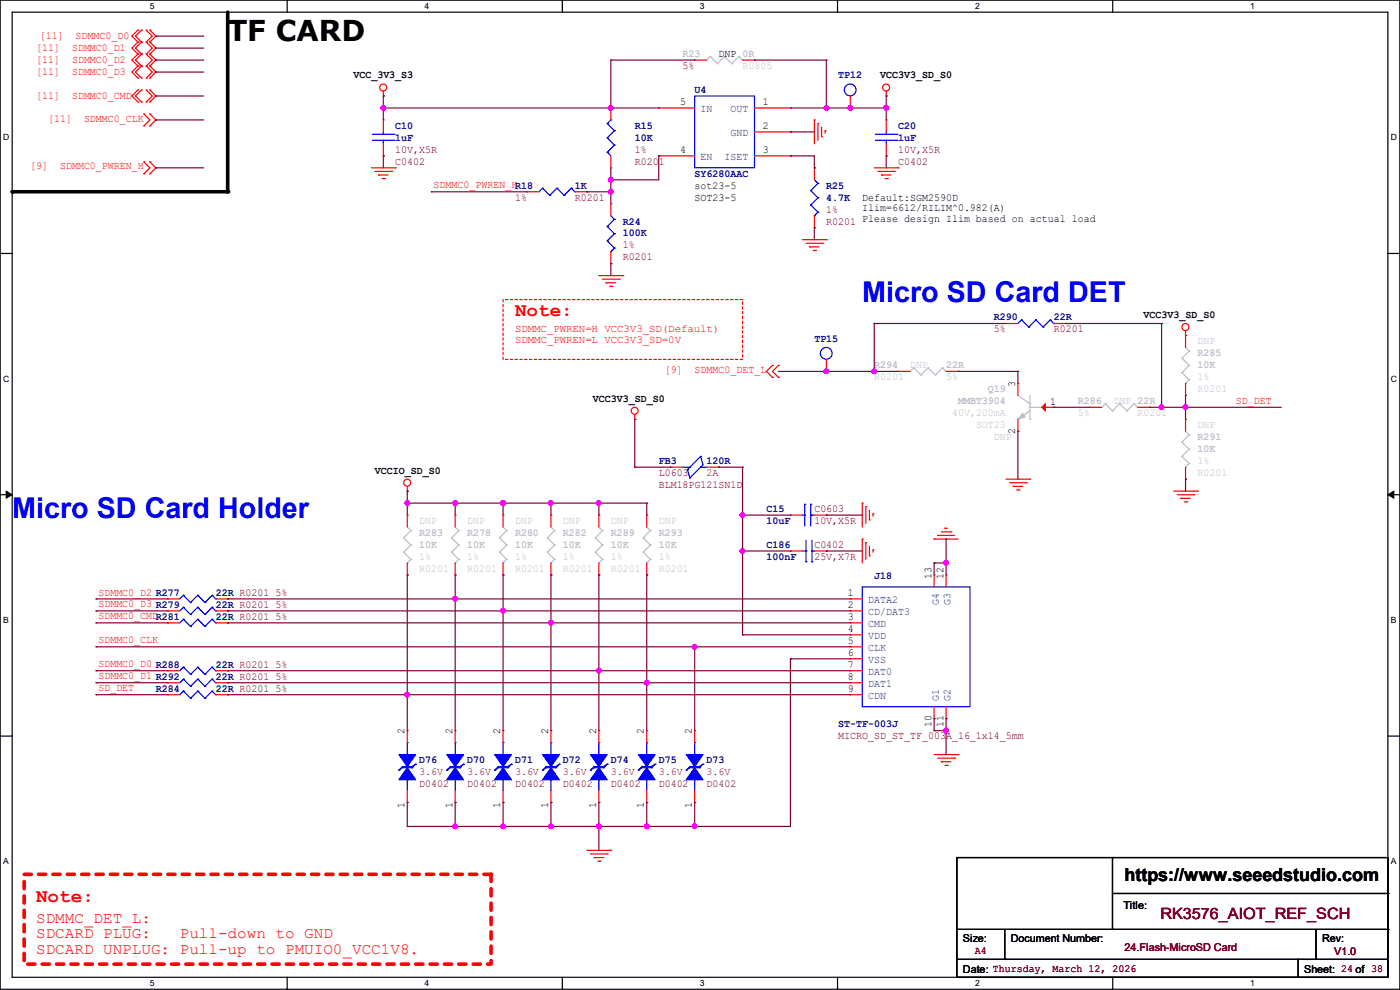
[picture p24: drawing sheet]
<svg xmlns="http://www.w3.org/2000/svg" width="297mm" height="210mm" viewBox="0 0 297 210" stroke-linecap="round" stroke-linejoin="round" font-family="sans-serif">
<defs><g id="words">
<text font-size="6.1" x="48.3" y="8.7">TF CARD</text>
<g font-size="6.1" fill="#00f">
<text x="182.9" y="64.1">Micro SD Card DET</text>
<text x="2.6" y="109.9">Micro SD Card Holder</text>
</g>
<g font-size="4.1" fill="#f00">
<text x="109.3" y="67">Note:</text>
<text x="7.7" y="191.4">Note:</text>
</g>
<text font-size="3.8" x="238.5" y="186.9">https://www.seeedstudio.com</text>
<g font-size="3.3" fill="#f00">
<text x="7.7" y="195.7">SDMMC_DET_L:</text>
<text x="7.7" y="199">SDCARD PLUG:</text>
<text x="7.7" y="202.3">SDCARD UNPLUG: Pull-up to PMUIO0_VCC1V8.</text>
<text x="38.1" y="199">Pull-down to GND</text>
</g>
<text font-size="3.3" fill="#800000" x="246.2" y="195">RK3576_AIOT_REF_SCH</text>
<g font-size="2.3" fill="#f00">
<text x="7.7" y="10.8">[11]</text>
<text x="8.4" y="8.3">[11]</text>
<text x="15.3" y="10.8">SDMMC0_D1</text>
<text x="16" y="8.3">SDMMC0_D0</text>
<text x="7.7" y="15.9">[11]</text>
<text x="7.7" y="13.3">[11]</text>
<text x="15.3" y="15.9">SDMMC0_D3</text>
<text x="15.3" y="13.3">SDMMC0_D2</text>
<text x="7.7" y="21">[11]</text>
<text x="15.3" y="21">SDMMC0_CMD</text>
<text x="10.2" y="25.8">[11]</text>
<text x="17.8" y="25.8">SDMMC0_CLK</text>
<text x="6.4" y="35.9">[9]</text>
<text x="12.7" y="35.9">SDMMC0_PWREN_H</text>
<text x="92" y="40">SDMMC0_PWREN_HR18</text>
<text x="109.3" y="70.5">SDMMC_PWREN=H VCC3V3_SD(Default)</text>
<text x="109.3" y="72.8">SDMMC_PWREN=L VCC3V3_SD=0V</text>
<text x="141" y="79.1">[9]</text>
<text x="147.4" y="79.1">SDMMC0_DET_L</text>
<text x="262.2" y="85.7">SD_DET</text>
<text x="20.9" y="126.3">SDMMC0_D2 R277</text>
<text x="20.9" y="128.9">SDMMC0_D3 R279</text>
<text x="20.9" y="131.4">SDMMC0_CMDR281</text>
<text x="20.9" y="136.5">SDMMC0_CLK</text>
<text x="20.9" y="141.6">SDMMC0_D0 R288</text>
<text x="20.9" y="144.1">SDMMC0_D1 R292</text>
<text x="20.9" y="146.6">SD_DET</text>
</g>
<g font-size="2.3">
<text x="75" y="16.6">VCC_3V3_S3</text>
<text x="152.4" y="12.1">DNP 0R</text>
<text x="186.7" y="16.6">VCC3V3_SD_S0</text>
<text x="144.3" y="22.4">5</text>
<text x="161.8" y="22.4">1</text>
<text x="161.8" y="27.4">2</text>
<text x="144.3" y="32.5">4</text>
<text x="161.8" y="32.5">3</text>
<text x="147.4" y="40">sot23-5</text>
<text x="147.4" y="42.5">SOT23-5</text>
<text x="182.9" y="42.5">Default:SGM2590D</text>
<text x="182.9" y="44.8">Ilim=6612/RILIM^0.982(A)</text>
<text x="242.6" y="67.4">VCC3V3_SD_S0</text>
<text x="215.4" y="82.1" transform="rotate(-90 215.4 82.1)">3</text>
<text x="125.8" y="85.2">VCC3V3_SD_S0</text>
<text x="222.8" y="85.9">1</text>
<text x="215.4" y="92" transform="rotate(-90 215.4 92)">2</text>
<text x="79.5" y="100.5">VCCIO_SD_S0</text>
<text x="197.6" y="122.7" transform="rotate(-90 197.6 122.7)">13</text>
<text x="200.2" y="122.7" transform="rotate(-90 200.2 122.7)">12</text>
<text x="179.9" y="126.5">1</text>
<text x="179.9" y="129">2</text>
<text x="179.9" y="131.6">3</text>
<text x="179.9" y="134.1">4</text>
<text x="179.9" y="136.7">5</text>
<text x="179.9" y="139.2">6</text>
<text x="179.9" y="141.7">7</text>
<text x="179.9" y="144.3">8</text>
<text x="179.9" y="146.8">9</text>
<text x="85.8" y="155.7" transform="rotate(-90 85.8 155.7)">2</text>
<text x="96" y="155.7" transform="rotate(-90 96 155.7)">2</text>
<text x="106.1" y="155.7" transform="rotate(-90 106.1 155.7)">2</text>
<text x="116.3" y="155.7" transform="rotate(-90 116.3 155.7)">2</text>
<text x="126.5" y="155.7" transform="rotate(-90 126.5 155.7)">2</text>
<text x="136.6" y="155.7" transform="rotate(-90 136.6 155.7)">2</text>
<text x="146.8" y="155.7" transform="rotate(-90 146.8 155.7)">2</text>
<text x="197.6" y="154.2" transform="rotate(-90 197.6 154.2)">10</text>
<text x="200.2" y="154.2" transform="rotate(-90 200.2 154.2)">11</text>
<text x="85.8" y="171.5" transform="rotate(-90 85.8 171.5)">1</text>
<text x="96" y="171.5" transform="rotate(-90 96 171.5)">1</text>
<text x="106.1" y="171.5" transform="rotate(-90 106.1 171.5)">1</text>
<text x="116.3" y="171.5" transform="rotate(-90 116.3 171.5)">1</text>
<text x="126.5" y="171.5" transform="rotate(-90 126.5 171.5)">1</text>
<text x="136.6" y="171.5" transform="rotate(-90 136.6 171.5)">1</text>
<text x="146.8" y="171.5" transform="rotate(-90 146.8 171.5)">1</text>
<text x="238.3" y="192.9">Title:</text>
<text x="204.3" y="199.7">Size:</text>
<text x="214.4" y="199.7">Document Number:</text>
<text x="280.5" y="199.7">Rev:</text>
<text x="204.3" y="206.3">Date: Thursday, March 12, 2026</text>
<text x="276.7" y="206.3">Sheet: 24 of 38</text>
</g>
<g font-size="2.3" fill="#c0c0c0">
<text x="144.8" y="12.1">R23</text>
<text x="157.5" y="14.6">R0805</text>
<text x="254" y="75.6">R285</text>
<text x="254" y="73">DNP</text>
<text x="185.5" y="78.1">R294</text>
<text x="185.5" y="80.6">R0201</text>
<text x="193.1" y="78.1">DNP</text>
<text x="200.7" y="78.1">22R</text>
<text x="209.6" y="83.2">Q19</text>
<text x="254" y="78.1">10K</text>
<text x="254" y="80.6">1%</text>
<text x="254" y="83.2">R0201</text>
<text x="202" y="88.3">40V,200mA</text>
<text x="203.2" y="85.7">MMBT3904</text>
<text x="228.6" y="85.7">R286</text>
<text x="236.3" y="85.7">DNP 22R</text>
<text x="241.3" y="88.3">R0201</text>
<text x="207.1" y="90.8">SOT23</text>
<text x="210.9" y="93.3">DNP</text>
<text x="254" y="93.3">R291</text>
<text x="254" y="95.9">10K</text>
<text x="254" y="90.8">DNP</text>
<text x="254" y="98.4">1%</text>
<text x="254" y="101">R0201</text>
<text x="88.9" y="113.7">R283</text>
<text x="88.9" y="111.1">DNP</text>
<text x="99.1" y="113.7">R278</text>
<text x="99.1" y="111.1">DNP</text>
<text x="109.3" y="113.7">R280</text>
<text x="109.3" y="111.1">DNP</text>
<text x="119.4" y="113.7">R282</text>
<text x="119.4" y="111.1">DNP</text>
<text x="129.6" y="113.7">R289</text>
<text x="129.6" y="111.1">DNP</text>
<text x="139.7" y="113.7">R293</text>
<text x="139.7" y="111.1">DNP</text>
<text x="88.9" y="116.2">10K</text>
<text x="88.9" y="118.7">1%</text>
<text x="99.1" y="116.2">10K</text>
<text x="99.1" y="118.7">1%</text>
<text x="109.3" y="116.2">10K</text>
<text x="109.3" y="118.7">1%</text>
<text x="119.4" y="116.2">10K</text>
<text x="119.4" y="118.7">1%</text>
<text x="129.6" y="116.2">10K</text>
<text x="129.6" y="118.7">1%</text>
<text x="139.7" y="116.2">10K</text>
<text x="139.7" y="118.7">1%</text>
<text x="88.9" y="121.3">R0201</text>
<text x="99.1" y="121.3">R0201</text>
<text x="109.3" y="121.3">R0201</text>
<text x="119.4" y="121.3">R0201</text>
<text x="129.6" y="121.3">R0201</text>
<text x="139.7" y="121.3">R0201</text>
</g>
<g font-size="2.3" fill="#800000">
<text x="144.8" y="14.6">5%</text>
<text x="83.9" y="34.9">C0402</text>
<text x="83.9" y="32.4">10V,X5R</text>
<text x="134.7" y="32.4">1%</text>
<text x="134.7" y="34.9">R0201</text>
<text x="190.5" y="34.9">C0402</text>
<text x="190.5" y="32.4">10V,X5R</text>
<text x="109.3" y="42.5">1%</text>
<text x="122" y="42.5">R0201</text>
<text x="175.3" y="45.1">1%</text>
<text x="175.3" y="47.6">R0201 Please design Ilim based on actual load</text>
<text x="132.1" y="52.7">1%</text>
<text x="132.1" y="55.2">R0201</text>
<text x="210.9" y="70.5">5%</text>
<text x="223.6" y="70.5">R0201</text>
<text x="139.7" y="101">L0603</text>
<text x="139.7" y="103.5">BLM18PG121SN1D</text>
<text x="172.8" y="108.6">C0603</text>
<text x="172.8" y="111.1">10V,X5R</text>
<text x="172.8" y="116.2">C0402</text>
<text x="172.8" y="118.7">25V,X7R</text>
<text x="58.5" y="131.4">5%</text>
<text x="58.5" y="126.4">5%</text>
<text x="58.5" y="128.9">5%</text>
<text x="58.5" y="141.6">5%</text>
<text x="58.5" y="144.1">5%</text>
<text x="58.5" y="146.7">5%</text>
<text x="177.8" y="156.8">MICRO_SD_ST_TF_003A_16_1x14_5mm</text>
<text x="88.9" y="167">D0402</text>
<text x="99.1" y="167">D0402</text>
<text x="109.3" y="167">D0402</text>
<text x="119.4" y="167">D0402</text>
<text x="129.6" y="167">D0402</text>
<text x="139.7" y="167">D0402</text>
<text x="149.9" y="167">D0402</text>
<text x="206.8" y="202.3">A4</text>
<text x="238.6" y="201.8">24.Flash-MicroSD Card</text>
<text x="283" y="202.5">V1.0</text>
</g>
<g font-size="2.3" fill="#000080">
<text x="177.8" y="16.6">TP12</text>
<text x="147.4" y="19.7">U4</text>
<text x="83.9" y="27.3">C10</text>
<text x="83.9" y="29.8">1uF</text>
<text x="134.7" y="27.3">R15</text>
<text x="134.7" y="29.8">10K</text>
<text x="190.5" y="27.3">C20</text>
<text x="190.5" y="29.8">1uF</text>
<text x="122" y="40">1K</text>
<text x="147.4" y="37.5">SY6280AAC</text>
<text x="175.3" y="40">R25</text>
<text x="132.1" y="47.6">R24</text>
<text x="175.3" y="42.5">4.7K</text>
<text x="132.1" y="50.2">100K</text>
<text x="210.9" y="67.9">R290</text>
<text x="223.6" y="67.9">22R</text>
<text x="172.8" y="72.5">TP15</text>
<text x="139.7" y="98.4">FB3</text>
<text x="149.9" y="98.4">120R</text>
<text x="162.6" y="108.6">C15</text>
<text x="162.6" y="111.1">10uF</text>
<text x="162.6" y="116.2">C186</text>
<text x="162.6" y="118.7">100nF</text>
<text x="185.5" y="122.8">J18</text>
<text x="45.8" y="131.4">22R R0201</text>
<text x="45.8" y="126.4">22R R0201</text>
<text x="45.8" y="128.9">22R R0201</text>
<text x="45.8" y="141.6">22R R0201</text>
<text x="33.1" y="146.7">R284</text>
<text x="45.8" y="144.1">22R R0201</text>
<text x="45.8" y="146.7">22R R0201</text>
<text x="177.8" y="154.3">ST-TF-003J</text>
<text x="88.9" y="161.9">D76</text>
<text x="99.1" y="161.9">D70</text>
<text x="109.3" y="161.9">D71</text>
<text x="119.4" y="161.9">D72</text>
<text x="129.6" y="161.9">D74</text>
<text x="139.7" y="161.9">D75</text>
<text x="149.9" y="161.9">D73</text>
</g>
<g font-size="2.3" fill="#004080">
<text x="148.6" y="23.8">IN</text>
<text x="155" y="23.8">OUT</text>
<text x="155" y="28.9">GND</text>
<text x="148.6" y="34">EN</text>
<text x="153.7" y="34">ISET</text>
<text x="184.2" y="128">DATA2</text>
<text x="184.2" y="130.5">CD/DAT3</text>
<text x="199.1" y="128.3" transform="rotate(-90 199.1 128.3)">G4</text>
<text x="201.7" y="128.3" transform="rotate(-90 201.7 128.3)">G3</text>
<text x="184.2" y="133.1">CMD</text>
<text x="184.2" y="135.6">VDD</text>
<text x="184.2" y="138.1">CLK</text>
<text x="184.2" y="140.7">VSS</text>
<text x="184.2" y="143.2">DAT0</text>
<text x="184.2" y="145.8">DAT1</text>
<text x="184.2" y="148.3">CDN</text>
<text x="199.1" y="148.6" transform="rotate(-90 199.1 148.6)">G1</text>
<text x="201.7" y="148.6" transform="rotate(-90 201.7 148.6)">G2</text>
</g>
<g font-size="2.3" fill="#800040">
<text x="149.9" y="101">2A</text>
<text x="88.9" y="164.5">3.6V</text>
<text x="99.1" y="164.5">3.6V</text>
<text x="109.3" y="164.5">3.6V</text>
<text x="119.4" y="164.5">3.6V</text>
<text x="129.6" y="164.5">3.6V</text>
<text x="139.7" y="164.5">3.6V</text>
<text x="149.9" y="164.5">3.6V</text>
</g>
<g font-size="1.8">
<text x="31.8" y="1.9">5</text>
<text x="90.1" y="1.9">4</text>
<text x="148.5" y="1.9">3</text>
<text x="206.8" y="1.9">2</text>
<text x="265.2" y="1.9">1</text>
<text x=".7" y="29.8">D</text>
<text x="295.1" y="29.8">D</text>
<text x=".7" y="80.9">C</text>
<text x="295.1" y="80.9">C</text>
<text x=".7" y="132.1">B</text>
<text x="295.1" y="132.1">B</text>
<text x=".7" y="183.3">A</text>
<text x="295.1" y="183.3">A</text>
<text x="31.8" y="209.2">5</text>
<text x="90.1" y="209.2">4</text>
<text x="148.5" y="209.2">3</text>
<text x="206.8" y="209.2">2</text>
<text x="265.2" y="209.2">1</text>
</g>
</g></defs>
<path d="M0 0h297v209.8h-297zM2.6 2.6h291.8v204.7h-291.8z" fill="none" stroke="#000" stroke-width=".25"/>
<g fill="#fff">
<path d="M31.7 .3h1v2h-1z"/>
<path d="M31.7 207.6h1v2h-1z"/>
</g>
<path d="M60.9 0v2.6M60.9 207.3v2.5" fill="none" stroke="#000" stroke-width=".25"/>
<g fill="#fff">
<path d="M90.1 .3h1v2h-1z"/>
<path d="M90.1 207.6h1v2h-1z"/>
</g>
<path d="M119.3 0v2.6M119.3 207.3v2.5" fill="none" stroke="#000" stroke-width=".25"/>
<g fill="#fff">
<path d="M148.5 .3h.9v2h-.9z"/>
<path d="M148.5 207.6h.9v2h-.9z"/>
</g>
<path d="M177.7 0v2.6M177.7 207.3v2.5" fill="none" stroke="#000" stroke-width=".25"/>
<g fill="#fff">
<path d="M206.8 .3h1v2h-1z"/>
<path d="M206.8 207.6h1v2h-1z"/>
</g>
<path d="M236.1 0v2.6M236.1 207.3v2.5" fill="none" stroke="#000" stroke-width=".25"/>
<g fill="#fff">
<path d="M265.2 .3h1v2h-1z"/>
<path d="M265.2 207.6h1v2h-1z"/>
<path d="M.7 28.2h1.2v1.9h-1.2z"/>
<path d="M295.1 28.2h1.2v1.9h-1.2z"/>
<path d="M.7 79.3h1.2v2h-1.2z"/>
<path d="M295.1 79.3h1.2v2h-1.2z"/>
</g>
<path d="M0 53.8h2.6M294.4 53.8h2.6" fill="none" stroke="#000" stroke-width=".25"/>
<g fill="#fff">
<path d="M.7 130.5h1.2v2h-1.2z"/>
<path d="M295.1 130.5h1.1v2h-1.1z"/>
</g>
<path d="M0 104.9h2.6M294.4 104.9h2.6" fill="none" stroke="#000" stroke-width=".25"/>
<path d="M1.3 104.2l1.3 .7-1.3 .8zM294.4 104.9l1.3-.7v1.5z" fill="#000" stroke="#000" stroke-width=".21"/>
<g fill="#fff">
<path d="M.7 181.7h1.2v2h-1.2z"/>
<path d="M295.1 181.7h1.1v2h-1.1z"/>
</g>
<g fill="none" stroke="#000" stroke-width=".25">
<path d="M0 156.1h2.6M294.4 156.1h2.6M203 181.9h91.4v25.4h-91.4zM203 197.1h91.4M213.1 197.1v6.4M236 181.9h.1M236 181.9v15.2M236 189.5h58.4M279.2 197.1v6.4M294.4 197.1h.1M294.4 189.5h.1M203 203.5h.1"/>
<path d="M203 203.5h91.4M213.1 203.5h.1M275.4 207.3h.1M275.4 203.5v3.8M279.2 203.5h.1"/>
</g>
<path d="M106.7 63.5h50.8v12.7h-50.8z" fill="none" stroke="#f00" stroke-width=".25" stroke-dasharray=".5 .5"/>
<path d="M48.3 2.6v38.1h-45.7" fill="none" stroke="#000" stroke-width=".76"/>
<g fill="#000">
<circle cx="2.6" cy="40.7" r=".38"/>
<circle cx="48.3" cy="40.7" r=".38"/>
</g>
<path d="M5.1 185.5h99.1v19h-99.1z" fill="none" stroke="#f00" stroke-width=".76" stroke-dasharray="1.5 1.5"/>
<g fill="none" stroke="#f00" stroke-width=".25">
<path d="M29.3 16.6h.1M29.3 14h.1M29.3 19.1h.1M29.3 11.5h.1M29.3 8.9h.1M29.3 6.4h.1M29.3 19.1l-1.3 1.3 1.3 1.2M29.3 8.9l-1.3 1.3 1.3 1.3M29.3 14l-1.3 1.3 1.3 1.3M29.3 6.4l-1.3 1.3 1.3 1.2M29.3 11.5l-1.3 1.2 1.3 1.3M30 16.6h.1"/>
<path d="M30 14h.1M30 19.1h.1M30 11.5h.1M30 8.9h.1M30 6.4h.1M30 14l-1.3 1.3 1.3 1.3M30 19.1l-1.3 1.3 1.3 1.2M30 11.5l-1.3 1.2 1.3 1.3M30 8.9l-1.3 1.3 1.3 1.3M30 6.4l-1.3 1.3 1.3 1.2M31 14h.1M31 16.6h.1"/>
<path d="M31 19.1h.1M31 11.5h.1M31 8.9h.1M31 6.4h.1M31 14l1.3 1.3-1.3 1.3M31 19.1l1.3 1.3-1.3 1.2M31 11.5l1.3 1.2-1.3 1.3M31 8.9l1.3 1.3-1.3 1.3M31 6.4l1.3 1.3-1.3 1.2M31.8 16.6h.1M31.8 14h.1M31.8 19.1h.1"/>
<path d="M31.8 11.5h.1M31.8 8.9h.1M31.8 6.4h.1M31.8 14l1.3 1.3-1.3 1.3M31.8 19.1l1.3 1.3-1.3 1.2M31.8 8.9l1.3 1.3-1.3 1.3M31.8 11.5l1.3 1.2-1.3 1.3M31.8 6.4l1.3 1.3-1.3 1.2M81.3 19.3v1.1M147.4 12.7h.1M147.4 12.7h2.5M157.5 12.7h2.6"/>
<path d="M160.1 12.7h.1M188 19.3v1.1M29.3 21.6h.1M30 21.6h.1M30.5 34.3h.1M30.5 36.9h.1M30.5 24.2h.1M30.5 26.7h.1M30.5 34.3l1.3 1.3-1.3 1.3M30.5 24.2l1.3 1.2-1.3 1.3M31 21.6h.1M31.8 36.9h.1"/>
<path d="M31.8 34.3h.1M31.8 26.7h.1M31.8 24.2h.1M31.8 21.6h.1M31.8 34.3l1.3 1.3-1.3 1.3M31.8 24.2l1.3 1.2-1.3 1.3M78.8 35.6h5.1M79.5 36.4h3.6M80.3 37.1h.1M80.3 37.1h2M81.1 37.9h.5M81.3 20.4h.1"/>
<path d="M81.3 25.4h.1M81.3 33.1h.1M81.3 25.4v2.6M81.3 30.5v2.6M81.6 37.9h.1M83.1 36.4h.1M83.9 35.6h.1M129.6 35.6h.1M129.6 22.9h.1M129.6 22.9v2.5M129.6 33.1v2.5M139.7 33.1h.1"/>
<path d="M139.7 22.9h.1M139.7 22.9h7.7M139.7 33.1h7.7M160.1 22.9h7.6M160.1 28h7.6M160.1 33.1h7.6M167.7 22.9h.1M167.7 28h.1M167.7 33.1h.1M172.8 25.4h.1M172.8 35.6h.1M172.8 25.4v5.1"/>
<path d="M172.8 35.6v2.5M173.5 26.2h.1M173.5 26.2v3.6M174.3 29h.1M174.3 27v2M175 27.7h.1M175 27.7v.5M180.4 22.9h.1M180.4 20.4v2.5M185.5 35.6h5M186.2 36.4h3.6M187 37.1h.1"/>
<path d="M187 37.1h2M187.7 37.9h.6M188 20.4h.1M188 25.4h.1M188 33.1h.1M188 25.4v2.6M188 30.5v2.6M188.3 37.9h.1M189.8 36.4h.1M190.5 35.6h.1M111.8 40.7h.1M111.8 40.7h2.5"/>
<path d="M122 40.7h2.5M124.5 40.7h.1M127 58.5h5.1M127.8 59.2h3.6M128.6 60h.1M128.6 60h2M129.6 43.2h.1M129.6 55.9h.1M129.6 43.2v2.6M129.6 53.4v2.5M131.4 59.2h.1M132.1 58.5h.1"/>
<path d="M170.2 50.8h5.1M171 51.6h3.5M171.7 52.4h.1M171.7 52.4h2.1M172.5 53.1h.5M172.8 48.3h.1M172.8 45.8v2.5M173 53.1h.1M174.5 51.6h.1M175.3 50.8h.1M129.3 60.7h.5M129.8 60.7h.1"/>
<path d="M163.9 77.5h.1M163.9 77.5l-1.3 1.3 1.3 1.3M165.1 77.5h.1M165.1 77.5l-1.2 1.3 1.2 1.3M175.3 78.8h.1M175.3 76.2v2.6M190.5 78.8h.1M190.5 78.8h2.6M200.7 78.8h2.5M203.2 78.8h.1M213.4 68.6h.1M213.4 68.6h2.5"/>
<path d="M223.6 68.6h2.5M226.1 68.6h.1M251.5 71.2h.1M251.5 70.1v3.6M134.7 88.9h.1M134.7 87.9v1M142.3 99.1h.1M142.3 99.1h2.5M149.9 99.1h2.5M152.4 99.1h.1M163.9 80.1h.1M165.1 80.1h.1"/>
<path d="M215.9 91.5h.1M215.9 81.3h.1M215.9 81.3v2.6M215.9 88.9v2.6M221 86.4h2.6M223.6 86.4h.1M231.2 86.4h.1M231.2 86.4h2.5M241.3 86.4h2.6M243.9 86.4h.1M251.5 83.9h.1M251.5 88.9h.1"/>
<path d="M251.5 81.3v2.6M251.5 88.9v2.6M251.5 99.1v2.5M86.4 104.2h.1M86.4 109.3h.1M86.4 103.2v1M86.4 109.3v2.5M86.4 119.4v2.6M96.6 109.3h.1M96.6 109.3v2.5M96.6 119.4v2.6M106.7 109.3h.1"/>
<path d="M106.7 109.3v2.5M106.7 119.4v2.6M116.9 109.3h.1M116.9 109.3v2.5M116.9 119.4v2.6M127 109.3h.1M127 109.3v2.5M127 119.4v2.6M137.2 109.3h.1M137.2 109.3v2.5M137.2 119.4v2.6M167.7 109.3h.1"/>
<path d="M167.7 116.9h.1M167.7 109.3h2.5M167.7 116.9h2.5M172.8 109.3h2.5M172.8 116.9h2.5M175.3 109.3h.1M175.3 116.9h.1M182.9 114.3h.1M182.9 106.7h.1M182.9 106.7v5.1M182.9 114.3v5.1M183.7 115.1h.1"/>
<path d="M183.7 107.5h.1M183.7 107.5v3.5M183.7 115.1v3.6M184.4 117.9h.1M184.4 110.3h.1M184.4 108.2v2.1M184.4 115.9v2M185.2 116.6h.1M185.2 109h.1M185.2 109v.5M185.2 116.6v.5M198.2 114.3h.1"/>
<path d="M198.2 114.3h5M198.9 113.6h.1M198.9 113.6h3.6M199.7 112.8h2M200.4 112.1h.1M200.4 112.1h.6M201.7 112.8h.1M213.4 101.6h5.1M214.2 102.4h3.5M214.9 103.2h.1M214.9 103.2h2.1M215.7 103.9h.5"/>
<path d="M216.2 103.9h.1M217.7 102.4h.1M218.5 101.6h.1M249 104.2h5M249.7 104.9h3.6M250.5 105.7h.1M250.5 105.7h2M251.2 106.5h.6M251.5 101.6h.1M251.8 106.5h.1M253.3 104.9h.1M254 104.2h.1"/>
<path d="M35.6 132.1h.1M35.6 127h.1M35.6 129.6h.1M35.6 132.1h2.5M35.6 127h2.5M35.6 129.6h2.5M45.8 132.1h2.5M45.8 127h2.5M45.8 129.6h2.5M48.3 132.1h.1M48.3 127h.1M48.3 129.6h.1"/>
<path d="M86.4 122h.1M96.6 122h.1M106.7 122h.1M116.9 122h.1M127 122h.1M137.2 122h.1M180.4 127h.1M180.4 129.6h.1M180.4 132.1h.1M180.4 134.7h.1M180.4 137.2h.1M180.4 139.7h.1"/>
<path d="M180.4 132.1h2.5M180.4 127h2.5M180.4 129.6h2.5M180.4 134.7h2.5M180.4 137.2h2.5M180.4 139.7h2.5M198.2 122h.1M198.2 122v2.5M200.7 122h.1M200.7 122v2.5M35.6 144.8h.1M35.6 147.4h.1"/>
<path d="M35.6 142.3h.1M35.6 144.8h2.5M35.6 142.3h2.5M35.6 147.4h2.5M45.8 144.8h2.5M45.8 142.3h2.5M45.8 147.4h2.5M48.3 144.8h.1M48.3 147.4h.1M48.3 142.3h.1M86.4 155h.1M86.4 155v2.5"/>
<path d="M96.6 155h.1M96.6 155v2.5M106.7 155h.1M106.7 155v2.5M116.9 155h.1M116.9 155v2.5M127 155h.1M127 155v2.5M137.2 155h.1M137.2 155v2.5M147.4 155h.1M147.4 155v2.5"/>
<path d="M180.4 142.3h.1M180.4 144.8h.1M180.4 147.4h.1M180.4 144.8h2.5M180.4 142.3h2.5M180.4 147.4h2.5M198.2 152.4h.1M198.2 149.9v2.5M200.7 152.4h.1M200.7 149.9v2.5M86.4 170.2h.1M86.4 167.7v2.5"/>
<path d="M96.6 170.2h.1M96.6 167.7v2.5M106.7 170.2h.1M106.7 167.7v2.5M116.9 170.2h.1M116.9 167.7v2.5M127 170.2h.1M127 167.7v2.5M137.2 170.2h.1M137.2 167.7v2.5M147.4 170.2h.1M147.4 167.7v2.5"/>
<path d="M198.2 160.1h5M198.9 160.8h3.6M199.7 161.6h.1M199.7 161.6h2M200.4 162.3h.6M201 162.3h.1M202.5 160.8h.1M203.2 160.1h.1M124.5 180.4h5.1M125.3 181.1h3.5M126 181.9h.1M126 181.9h2.1"/>
<path d="M126.8 182.7h.5M127.3 182.7h.1M128.8 181.1h.1M129.6 180.4h.1"/>
<circle cx="81.3" cy="18.6" r=".74"/>
<circle cx="188" cy="18.6" r=".74"/>
<circle cx="251.5" cy="69.4" r=".74"/>
<circle cx="134.6" cy="87.1" r=".74"/>
<circle cx="86.4" cy="102.4" r=".74"/>
</g>
<g fill="none" stroke="#00f" stroke-width=".25">
<path d="M79 28.5h4.6M79 29.8h4.6M81.3 29.8h.1M81.3 28.5h.1M81.3 28v.5M81.3 29.8v.7M83.6 28.5h.1M83.6 29.8h.1M115.1 39.9h.1M115.1 39.9l-.8 .8M115.1 39.9l1.5 1.5M118.2 39.9h.1"/>
<path d="M118.2 39.9l-1.6 1.5M118.2 39.9l1.5 1.5M121.2 39.9h.1M121.2 39.9l-1.5 1.5M121.2 39.9l.8 .8M128.8 32.3h.1M128.8 29.3h.1M128.8 26.2h.1M128.8 32.3l.8 .8M128.8 29.3l1.5 1.5M128.8 26.2l1.5 1.5M129.6 25.4h.1"/>
<path d="M129.6 25.4l-.8 .8M130.3 30.8h.1M130.3 27.7h.1M130.3 27.7l-1.5 1.6M130.3 30.8l-1.5 1.5M147.4 20.4h12.7v15.2h-12.7zM172.8 38.1l.7 .8M173.5 38.9h.1M173.5 38.9l-1.5 1.5M185.7 28.5h4.6M185.7 29.8h4.6M188 29.8h.1"/>
<path d="M188 28.5h.1M188 28v.5M188 29.8v.7M190.3 28.5h.1M190.3 29.8h.1M116.6 41.4h.1M119.7 41.4h.1M122 40.7h.1M128.8 48h.1M128.8 51.1h.1M128.8 48l1.5 1.6M128.8 51.1l1.5 1.5"/>
<path d="M129.6 53.4h.1M129.6 45.8l.7 .7M130.3 46.5h.1M130.3 49.6h.1M130.3 52.6h.1M130.3 46.5l-1.5 1.5M130.3 49.6l-1.5 1.5M130.3 52.6l-.7 .8M172 40.4h.1M172 43.5h.1M172 40.4l1.5 1.6M172 43.5l1.5 1.5"/>
<path d="M172.8 45.8h.1M173.5 42h.1M173.5 45h.1M173.5 42l-1.5 1.5M173.5 45l-.7 .8M216.7 67.9h.1M216.7 67.9l-.8 .7M216.7 67.9l1.5 1.5M218.2 69.4h.1M219.8 67.9h.1M219.8 67.9l-1.6 1.5M219.8 67.9l1.5 1.5"/>
<path d="M221.3 69.4h.1M222.8 67.9h.1M222.8 67.9l-1.5 1.5M222.8 67.9l.8 .7M223.6 68.6h.1M144.8 99.1h1.5M145.8 99.6h.1M145.8 99.6l.5 1.8M146.3 99.1h.1M148.6 96.8h.1M148.6 99.1h.1M148.6 96.8l.5 1.8-2.8 2.8"/>
<path d="M148.6 96.8l-2.8 2.8M148.6 99.1h1.3M146.3 101.4h.1M170.2 109.3h.5M170.2 116.9h.8M170.7 107h.1M170.7 109.3h.1M170.7 107v4.5M171 116.9h.1M171 119.2h.1M171 114.6v4.6M172 109.3h.1"/>
<path d="M172 107h.1M172 109.3h.8M172 107v4.5M172.3 119.2h.1M172.3 116.9h.1M172.3 114.6v4.6M172.3 116.9h.5M38.9 131.4h.1M38.9 126.3h.1M38.9 128.8h.1M38.9 131.4l-.8 .7M38.9 131.4l1.5 1.5"/>
<path d="M38.9 126.3l-.8 .7M38.9 126.3l1.5 1.5M38.9 128.8l-.8 .8M38.9 128.8l1.5 1.5M40.4 132.9h.1M40.4 127.8h.1M40.4 130.3h.1M42 131.4h.1M42 126.3h.1M42 128.8h.1M42 131.4l-1.6 1.5M42 131.4l1.5 1.5"/>
<path d="M42 126.3l-1.6 1.5M42 126.3l1.5 1.5M42 128.8l-1.6 1.5M42 128.8l1.5 1.5M43.5 132.9h.1M43.5 127.8h.1M43.5 130.3h.1M45 131.4h.1M45 126.3h.1M45 128.8h.1M45 131.4l-1.5 1.5M45 131.4l.8 .7"/>
<path d="M45 126.3l-1.5 1.5M45 126.3l.8 .7M45 128.8l-1.5 1.5M45 128.8l.8 .8M45.8 132.1h.1M45.8 127h.1M45.8 129.6h.1M182.9 124.5h22.9v25.4h-22.9zM38.9 144.1h.1M38.9 146.6h.1M38.9 141.5h.1M38.9 144.1l-.8 .7"/>
<path d="M38.9 144.1l1.5 1.5M38.9 146.6l-.8 .8M38.9 146.6l1.5 1.5M38.9 141.5l-.8 .8M38.9 141.5l1.5 1.5M40.4 145.6h.1M40.4 148.1h.1M40.4 143h.1M42 144.1h.1M42 146.6h.1M42 141.5h.1M42 144.1l-1.6 1.5"/>
<path d="M42 144.1l1.5 1.5M42 146.6l-1.6 1.5M42 146.6l1.5 1.5M42 141.5l-1.6 1.5M42 141.5l1.5 1.5M43.5 145.6h.1M43.5 148.1h.1M43.5 143h.1M45 144.1h.1M45 146.6h.1M45 141.5h.1M45 144.1l-1.5 1.5"/>
<path d="M45 144.1l.8 .7M45 146.6l-1.5 1.5M45 146.6l.8 .8M45 141.5l-1.5 1.5M45 141.5l.8 .8M45.8 144.8h.1M45.8 147.4h.1M45.8 142.3h.1M86.4 157.5h.1M86.4 157.5v2.6M96.6 157.5h.1M96.6 157.5v2.6"/>
<path d="M106.7 157.5h.1M106.7 157.5v2.6M116.9 157.5h.1M116.9 157.5v2.6M127 157.5h.1M127 157.5v2.6M137.2 157.5h.1M137.2 157.5v2.6M147.4 157.5h.1M147.4 157.5v2.6M84.6 163.4h.1M85.4 162.6h.1"/>
<path d="M85.4 162.6h2M85.4 162.6l-.8 .8M86.4 165.4h.1M86.4 165.4v2.3M87.4 162.6h.1M87.4 162.9h.1M87.4 162.9h-2l-.8 .5M88.2 162.1h.1M88.2 162.1l-.8 .5M88.2 162.1l-.8 .8M94.8 163.4h.1M95.5 162.6h.1"/>
<path d="M95.5 162.6h2.1M95.5 162.6l-.7 .8M96.6 165.4h.1M96.6 165.4v2.3M97.6 162.6h.1M97.6 162.9h.1M97.6 162.9h-2.1l-.7 .5M98.3 162.1h.1M98.3 162.1l-.7 .5M98.3 162.1l-.7 .8M104.9 163.4h.1M105.7 162.6h.1"/>
<path d="M105.7 162.6h2M105.7 162.6l-.8 .8M106.7 165.4h.1M106.7 165.4v2.3M107.7 162.6h.1M107.7 162.9h.1M107.7 162.9h-2l-.8 .5M108.5 162.1h.1M108.5 162.1l-.8 .5M108.5 162.1l-.8 .8M115.1 163.4h.1M115.9 162.6h.1"/>
<path d="M115.9 162.6h2M115.9 162.6l-.8 .8M116.9 165.4h.1M116.9 165.4v2.3M117.9 162.6h.1M117.9 162.9h.1M117.9 162.9h-2l-.8 .5M118.7 162.1h.1M118.7 162.1l-.8 .5M118.7 162.1l-.8 .8M125.3 163.4h.1M126 162.6h.1"/>
<path d="M126 162.6h2.1M126 162.6l-.7 .8M127 165.4h.1M127 165.4v2.3M128.1 162.6h.1M128.1 162.9h.1M128.1 162.9h-2.1l-.7 .5M128.8 162.1h.1M128.8 162.1l-.7 .5M128.8 162.1l-.7 .8M135.4 163.4h.1M136.2 162.6h.1"/>
<path d="M136.2 162.6h2M136.2 162.6l-.8 .8M137.2 165.4h.1M137.2 165.4v2.3M138.2 162.6h.1M138.2 162.9h.1M138.2 162.9h-2l-.8 .5M139 162.1h.1M139 162.1l-.8 .5M139 162.1l-.8 .8M145.6 163.4h.1M146.3 162.6h.1"/>
<path d="M146.3 162.6h2.1M146.3 162.6l-.7 .8M147.4 165.4h.1M147.4 165.4v2.3M148.4 162.6h.1M148.4 162.9h.1M148.4 162.9h-2.1l-.7 .5M149.1 162.1h.1M149.1 162.1l-.7 .5M149.1 162.1l-.7 .8"/>
<circle cx="180.4" cy="19.1" r="1.25"/>
<circle cx="175.3" cy="75" r="1.25"/>
</g>
<g fill="none" stroke="#c0c0c0" stroke-width=".25">
<path d="M150.7 12h.1M150.7 12l-.8 .7M150.7 12l1.5 1.5M152.2 13.5h.1M153.7 12h.1M153.7 12l-1.5 1.5M153.7 12l1.5 1.5M155.2 13.5h.1M156.8 12h.1M156.8 12l-1.6 1.5M156.8 12l.7 .7M157.5 12.7h.1"/>
<path d="M193.8 78h.1M193.8 78l-.7 .8M193.8 78l1.6 1.5M195.4 79.5h.1M196.9 78h.1M196.9 78l-1.5 1.5M196.9 78l1.5 1.5M198.4 79.5h.1M199.9 78h.1M199.9 78l-1.5 1.5M199.9 78l.8 .8M200.7 78.8h.1"/>
<path d="M250.7 76h.1M250.7 79h.1M250.7 76l1.6 1.5M250.7 79l1.6 1.6M251.5 73.7l.8 .8M252.3 74.5h.1M252.3 77.5h.1M252.3 74.5l-1.6 1.5M252.3 77.5l-1.6 1.5M215.9 88.9h.1M215.9 83.9l2.6 1.7M218.5 85.6h.1"/>
<path d="M218.5 88.9h.1M218.5 87.2l-2.6 1.7M218.5 83.9v5M218.5 86.4h2.5M221 86.4h.1M234.5 85.6h.1M234.5 85.6l-.8 .8M234.5 85.6l1.5 1.6M236 87.2h.1M237.5 85.6h.1M237.5 85.6l-1.5 1.6M237.5 85.6l1.6 1.6"/>
<path d="M239.1 87.2h.1M240.6 85.6h.1M240.6 85.6l-1.5 1.6M240.6 85.6l.7 .8M241.3 86.4h.1M250.7 93.8h.1M250.7 96.8h.1M250.7 93.8l1.6 1.5M250.7 96.8l1.6 1.5M251.5 81.3h.1M251.5 99.1h.1M251.5 91.5l.8 .7"/>
<path d="M252.3 80.6h.1M252.3 92.2h.1M252.3 95.3h.1M252.3 98.3h.1M252.3 80.6l-.8 .7M252.3 92.2l-1.6 1.6M252.3 95.3l-1.6 1.5M252.3 98.3l-.8 .8M85.6 114.1h.1M85.6 117.1h.1M85.6 114.1l1.6 1.5M85.6 117.1l1.6 1.6"/>
<path d="M86.4 119.4h.1M86.4 111.8l.8 .8M87.2 112.6h.1M87.2 115.6h.1M87.2 118.7h.1M87.2 112.6l-1.6 1.5M87.2 115.6l-1.6 1.5M87.2 118.7l-.8 .7M95.8 114.1h.1M95.8 117.1h.1M95.8 114.1l1.5 1.5M95.8 117.1l1.5 1.6"/>
<path d="M96.6 119.4h.1M96.6 111.8l.7 .8M97.3 112.6h.1M97.3 115.6h.1M97.3 118.7h.1M97.3 112.6l-1.5 1.5M97.3 115.6l-1.5 1.5M97.3 118.7l-.7 .7M106 114.1h.1M106 117.1h.1M106 114.1l1.5 1.5M106 117.1l1.5 1.6"/>
<path d="M106.7 119.4h.1M106.7 111.8l.8 .8M107.5 112.6h.1M107.5 115.6h.1M107.5 118.7h.1M107.5 112.6l-1.5 1.5M107.5 115.6l-1.5 1.5M107.5 118.7l-.8 .7M116.1 114.1h.1M116.1 117.1h.1M116.1 114.1l1.5 1.5M116.1 117.1l1.5 1.6"/>
<path d="M116.9 119.4h.1M116.9 111.8l.7 .8M117.6 112.6h.1M117.6 115.6h.1M117.6 118.7h.1M117.6 112.6l-1.5 1.5M117.6 115.6l-1.5 1.5M117.6 118.7l-.7 .7M126.3 114.1h.1M126.3 117.1h.1M126.3 114.1l1.5 1.5M126.3 117.1l1.5 1.6"/>
<path d="M127 119.4h.1M127 111.8l.8 .8M127.8 112.6h.1M127.8 115.6h.1M127.8 118.7h.1M127.8 112.6l-1.5 1.5M127.8 115.6l-1.5 1.5M127.8 118.7l-.8 .7M136.4 114.1h.1M136.4 117.1h.1M136.4 114.1l1.6 1.5M136.4 117.1l1.6 1.6"/>
<path d="M137.2 119.4h.1M137.2 111.8l.8 .8M138 112.6h.1M138 115.6h.1M138 118.7h.1M138 112.6l-1.6 1.5M138 115.6l-1.6 1.5M138 118.7l-.8 .7"/>
</g>
<g fill="#00f" stroke="#00f" stroke-width=".25">
<path d="M137.2 162.9l1.8 2.5h-3.6z" fill-rule="evenodd"/>
<path d="M135.4 160.1h3.6l-1.8 2.5z" fill-rule="evenodd"/>
<path d="M147.4 162.9l1.7 2.5h-3.5z" fill-rule="evenodd"/>
<path d="M145.6 160.1h3.5l-1.7 2.5z" fill-rule="evenodd"/>
<path d="M86.4 162.9l1.8 2.5h-3.6z" fill-rule="evenodd"/>
<path d="M84.6 160.1h3.6l-1.8 2.5z" fill-rule="evenodd"/>
<path d="M96.6 162.9l1.7 2.5h-3.5z" fill-rule="evenodd"/>
<path d="M94.8 160.1h3.5l-1.7 2.5z" fill-rule="evenodd"/>
<path d="M106.7 162.9l1.8 2.5h-3.6z" fill-rule="evenodd"/>
<path d="M104.9 160.1h3.6l-1.8 2.5z" fill-rule="evenodd"/>
<path d="M116.9 162.9l1.8 2.5h-3.6z" fill-rule="evenodd"/>
<path d="M115.1 160.1h3.6l-1.8 2.5z" fill-rule="evenodd"/>
<path d="M127 162.9l1.8 2.5h-3.5z" fill-rule="evenodd"/>
<path d="M125.3 160.1h3.5l-1.8 2.5z" fill-rule="evenodd"/>
</g>
<path d="M217 87.7l.5 .7-1.6 .5z" fill="#c0c0c0" stroke="#c0c0c0" stroke-width=".25"/>
<path d="M221 86.4l.8-.8v1.6z" fill="#f00" stroke="#f00" stroke-width=".25"/>
<g fill="none" stroke="#800040" stroke-width=".25">
<path d="M33.1 10.2h.1M33.1 12.7h.1M33.1 15.3h.1M33.1 7.7h.1M33.1 10.2h10.1M33.1 12.7h10.1M33.1 15.3h10.1M33.1 7.7h10.1M129.6 12.7h.1M129.6 12.7h17.8M129.6 12.7v10.2M160.1 12.7h15.2"/>
<path d="M175.3 12.7h.1M175.3 12.7v10.2M33.1 20.4h.1M33.1 25.4h.1M33.1 35.6h.1M33.1 20.4h10.1M33.1 25.4h10.1M33.1 35.6h10.1M81.3 20.4h.1M81.3 22.9h.1M81.3 33.1h.1M81.3 20.4v5"/>
<path d="M81.3 33.1v2.5M81.3 22.9h58.4M129.6 22.9h.1M129.6 38.1h.1M129.6 35.6v7.6M139.7 33.1h.1M139.7 33.1v5h-10.1M167.7 28h.1M167.7 33.1h.1M167.7 22.9h20.3M167.7 28h5.1M167.7 33.1h5.1v2.5"/>
<path d="M172.8 35.6h.1M175.3 22.9h.1M180.4 22.9h.1M188 20.4h.1M188 33.1h.1M188 22.9h.1M188 20.4v5M188 33.1v2.5M91.5 40.7h.1M91.5 40.7h20.3M124.5 40.7h.1M124.5 40.7h5.1"/>
<path d="M129.6 55.9h.1M129.6 40.7h.1M129.6 55.9v2.6M172.8 48.3h.1M172.8 48.3v2.5M165.1 78.8h25.4M175.3 78.8h.1M185.5 68.6h.1M185.5 78.8h.1M185.5 68.6v10.2M185.5 68.6h27.9M203.2 78.8h.1"/>
<path d="M203.2 78.8h12.7M215.9 78.8h.1M215.9 78.8v2.5M226.1 68.6h.1M226.1 68.6h20.3M246.4 68.6h.1M246.4 68.6v17.8M134.7 88.9h.1M134.7 99.1h.1M134.7 88.9v10.2M134.7 99.1h7.6M152.4 99.1h.1"/>
<path d="M152.4 99.1h5.1M157.5 99.1h.1M157.5 99.1v35.6M215.9 91.5h.1M215.9 91.5v10.1M223.6 86.4h.1M223.6 86.4h7.6M243.9 86.4h.1M243.9 86.4h27.9M246.4 86.4h.1M251.5 83.9h.1M251.5 86.4h.1"/>
<path d="M251.5 83.9v5M86.4 104.2h.1M86.4 106.7h.1M86.4 104.2v5.1M86.4 106.7h50.8M96.6 106.7h.1M96.6 106.7v2.6M106.7 106.7h.1M106.7 106.7v2.6M116.9 106.7h.1M116.9 106.7v2.6M127 106.7h.1"/>
<path d="M127 106.7v2.6M137.2 106.7h.1M137.2 106.7v2.6M157.5 116.9h.1M157.5 109.3h.1M157.5 116.9h10.2M157.5 109.3h10.2M175.3 116.9h.1M175.3 109.3h.1M175.3 116.9h7.6M175.3 109.3h7.6M198.2 119.4h.1"/>
<path d="M198.2 119.4v2.6M198.2 119.4h2.5M200.7 114.3h.1M200.7 119.4h.1M200.7 114.3v7.7M251.5 101.6h.1M251.5 101.6v2.6M20.4 127h.1M20.4 129.6h.1M20.4 132.1h.1M20.4 137.2h.1M20.4 127h15.2"/>
<path d="M20.4 129.6h15.2M20.4 132.1h15.2M20.4 137.2h160M48.3 132.1h.1M48.3 127h.1M48.3 129.6h.1M48.3 127h132.1M48.3 129.6h132.1M48.3 132.1h132.1M86.4 122h.1M86.4 122v33M96.6 122h.1"/>
<path d="M96.6 127h.1M96.6 122v33M106.7 122h.1M106.7 129.6h.1M106.7 122v33M116.9 122h.1M116.9 132.1h.1M116.9 122v33M127 122h.1M127 122v33M137.2 122h.1M137.2 122v33"/>
<path d="M147.4 137.2h.1M147.4 137.2v17.8M157.5 134.7h.1M157.5 134.7h22.9M167.7 139.7h.1M167.7 139.7v35.6h-81.3M167.7 139.7h12.7M20.4 142.3h.1M20.4 144.8h.1M20.4 147.4h.1M20.4 142.3h15.2M20.4 144.8h15.2"/>
<path d="M20.4 147.4h15.2M48.3 142.3h.1M48.3 144.8h.1M48.3 147.4h.1M48.3 142.3h132.1M48.3 144.8h132.1M48.3 147.4h132.1M86.4 147.4h.1M127 142.3h.1M137.2 144.8h.1M198.2 152.4h.1M198.2 155h.1"/>
<path d="M198.2 152.4v2.6M198.2 155h2.5M200.7 152.4h.1M200.7 155h.1M200.7 152.4v7.7M86.4 170.2h.1M86.4 175.3h.1M86.4 170.2v5.1M96.6 170.2h.1M96.6 175.3h.1M96.6 170.2v5.1M106.7 170.2h.1"/>
<path d="M106.7 175.3h.1M106.7 170.2v5.1M116.9 170.2h.1M116.9 175.3h.1M116.9 170.2v5.1M127 170.2h.1M127 175.3h.1M127 170.2v10.2M137.2 170.2h.1M137.2 175.3h.1M137.2 170.2v5.1M147.4 170.2h.1"/>
<path d="M147.4 175.3h.1M147.4 170.2v5.1"/>
</g>
<g fill="#f0f" stroke="#f0f" stroke-width=".25">
<circle cx="129.6" cy="22.9" r=".49"/>
<circle cx="81.3" cy="22.9" r=".49"/>
<circle cx="175.3" cy="22.9" r=".49"/>
<circle cx="251.5" cy="86.4" r=".49"/>
<circle cx="185.4" cy="78.8" r=".49"/>
<circle cx="246.4" cy="86.4" r=".49"/>
<circle cx="86.4" cy="106.7" r=".49"/>
<circle cx="96.5" cy="106.7" r=".49"/>
<circle cx="106.7" cy="106.7" r=".49"/>
<circle cx="116.9" cy="106.7" r=".49"/>
<circle cx="127" cy="106.7" r=".49"/>
<circle cx="157.5" cy="116.9" r=".49"/>
<circle cx="200.7" cy="119.4" r=".49"/>
<circle cx="96.5" cy="127" r=".49"/>
<circle cx="106.7" cy="129.6" r=".49"/>
<circle cx="116.9" cy="132.1" r=".49"/>
<circle cx="147.3" cy="137.2" r=".49"/>
<circle cx="127" cy="142.3" r=".49"/>
<circle cx="137.2" cy="144.8" r=".49"/>
<circle cx="86.4" cy="147.3" r=".49"/>
<circle cx="200.7" cy="155" r=".49"/>
<circle cx="127" cy="175.3" r=".49"/>
<circle cx="96.5" cy="175.3" r=".49"/>
<circle cx="116.9" cy="175.3" r=".49"/>
<circle cx="106.7" cy="175.3" r=".49"/>
<circle cx="137.2" cy="175.3" r=".49"/>
<circle cx="147.3" cy="175.3" r=".49"/>
<circle cx="157.5" cy="109.2" r=".49"/>
<circle cx="129.6" cy="40.7" r=".49"/>
<circle cx="129.6" cy="38.1" r=".49"/>
<circle cx="175.3" cy="78.8" r=".49"/>
<circle cx="180.4" cy="22.9" r=".49"/>
<circle cx="188" cy="22.9" r=".49"/>
</g>
<use href="#words"/>
</svg>
